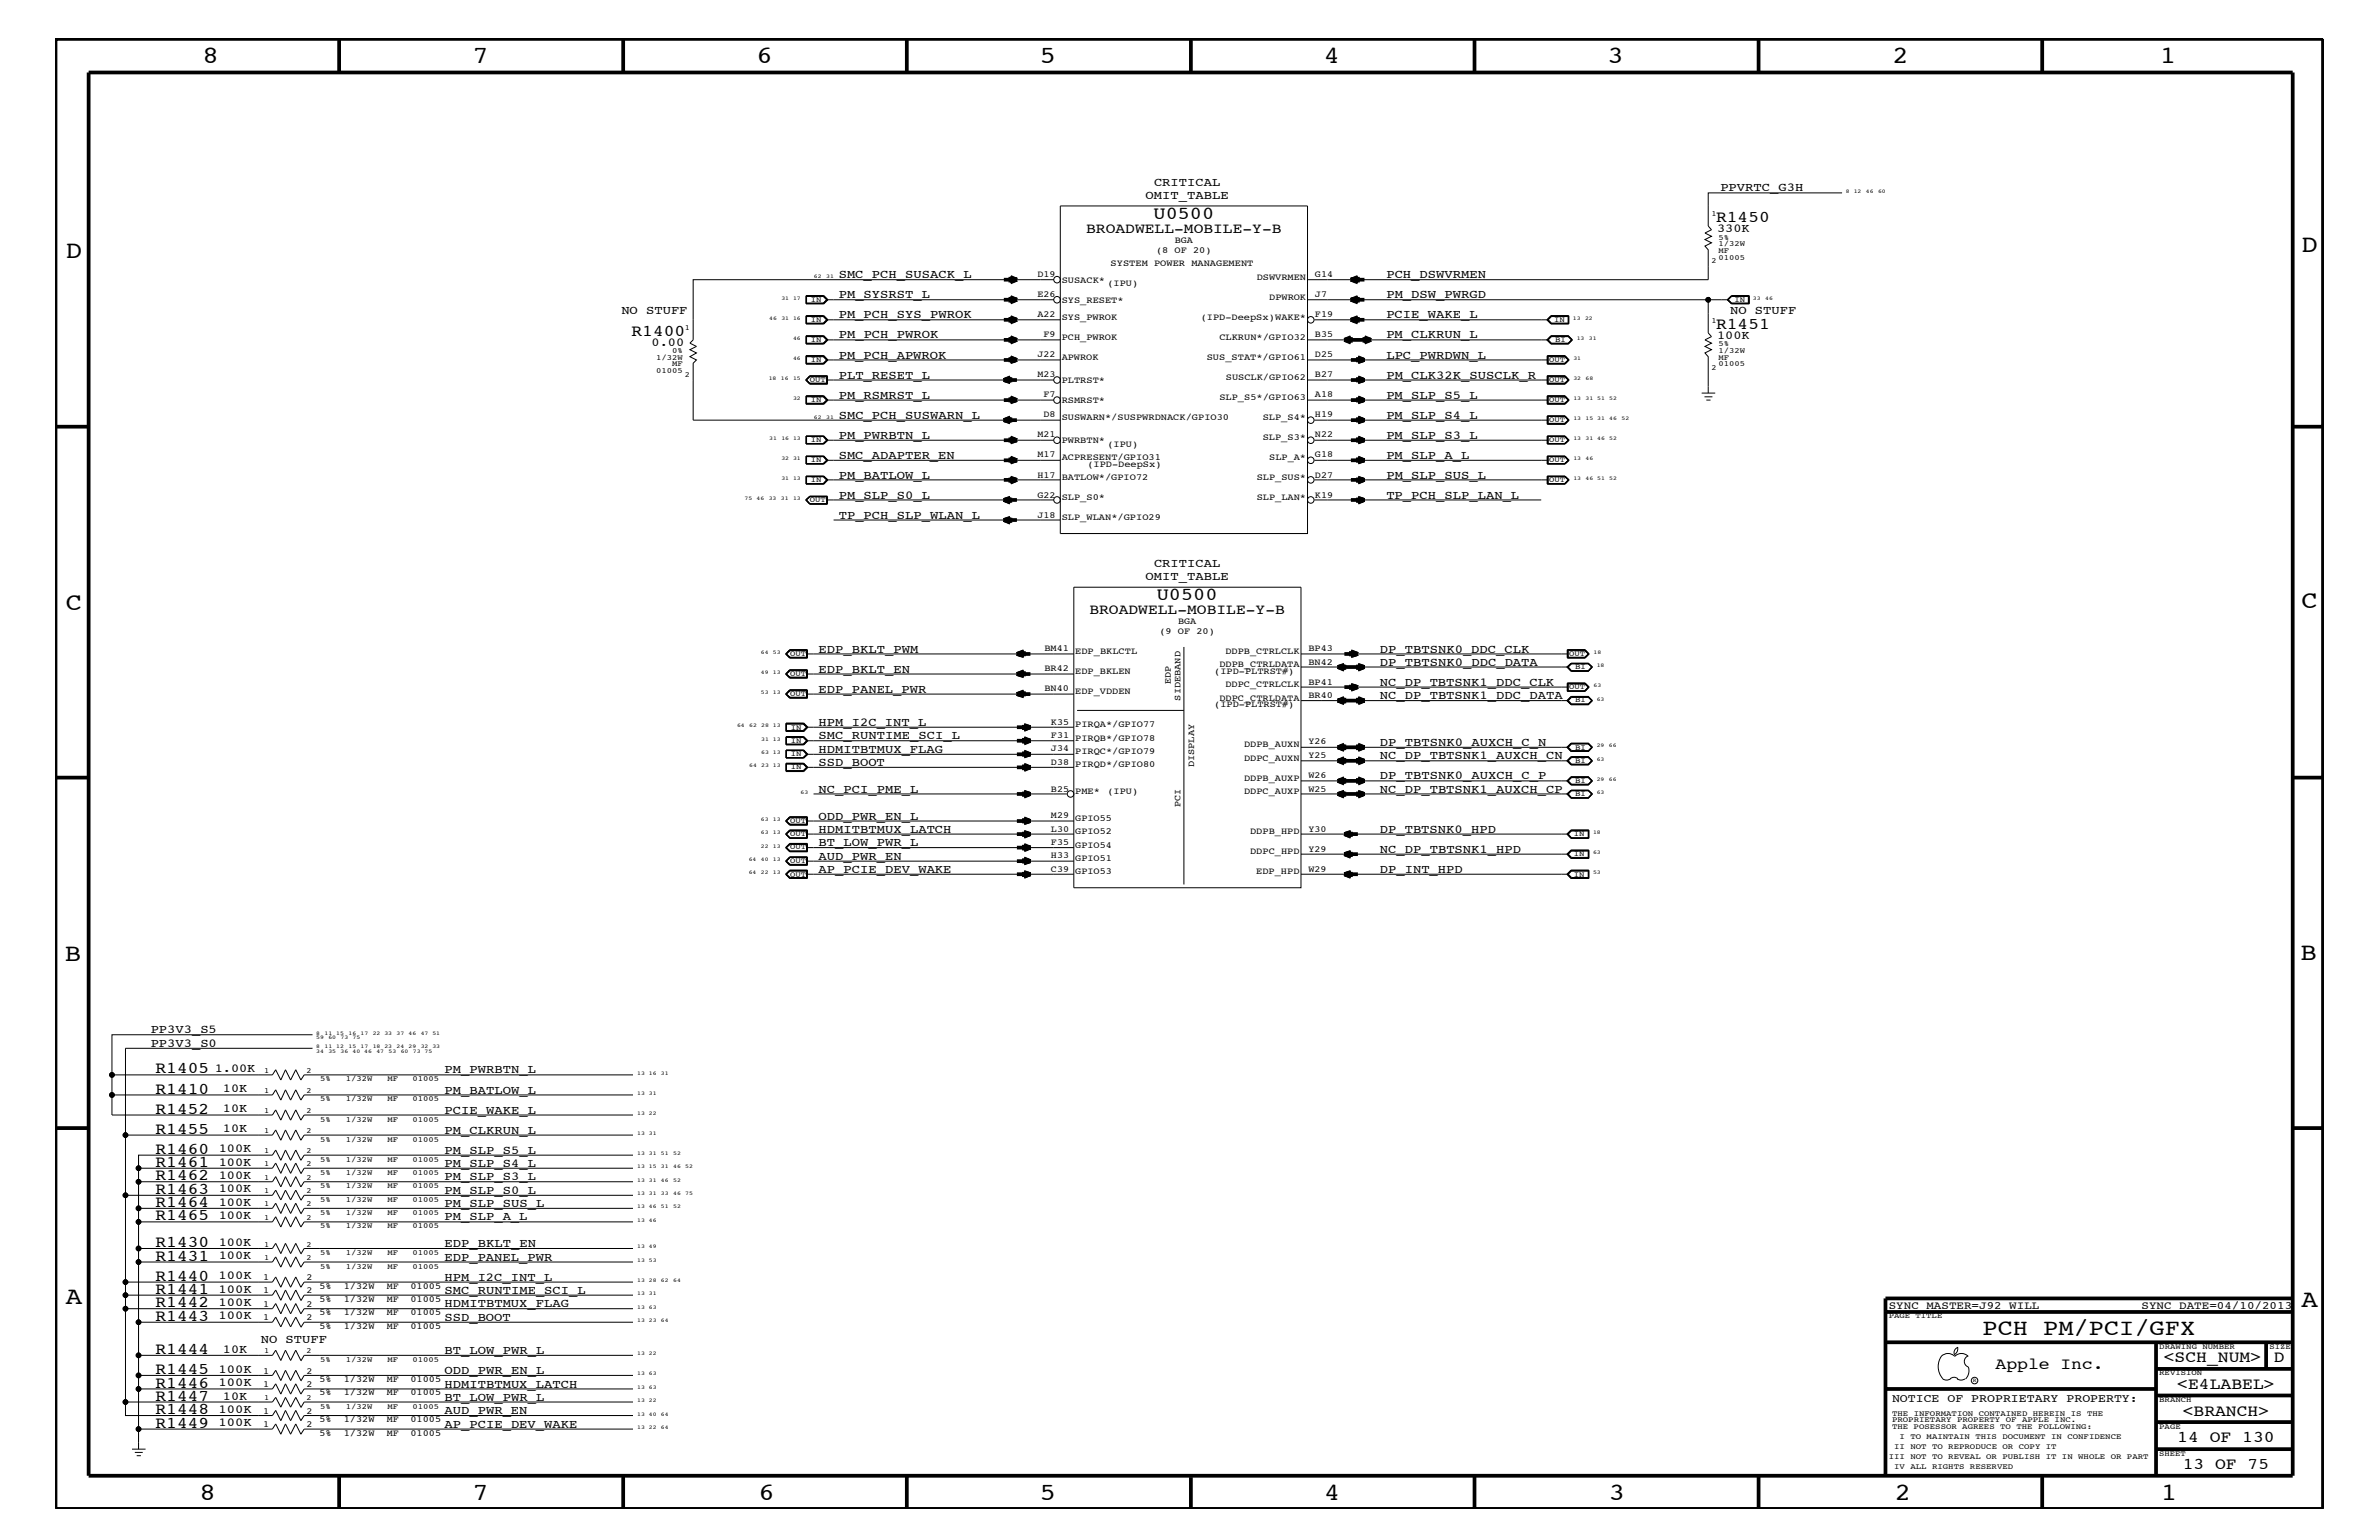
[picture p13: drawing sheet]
<svg xmlns="http://www.w3.org/2000/svg" width="432mm" height="279mm" viewBox="0 0 432 279" stroke-linecap="round" stroke-linejoin="round" font-family="sans-serif">
<defs><g id="words">
<g font-size="4.5">
<text x="36.7" y="11.5">8</text>
<text x="85.8" y="11.5">7</text>
<text x="137.3" y="11.5">6</text>
<text x="188.7" y="11.5">5</text>
<text x="240.3" y="11.5">4</text>
<text x="291.8" y="11.5">3</text>
<text x="343.5" y="11.5">2</text>
<text x="392" y="11.5">1</text>
<text x="11.9" y="46.8">D</text>
<text x="417.7" y="45.7">D</text>
<text x="11.9" y="110.6">C</text>
<text x="417.7" y="110.4">C</text>
<text x="11.8" y="174.3">B</text>
<text x="417.6" y="174.2">B</text>
<text x="11.9" y="236.7">A</text>
<text x="417.7" y="237.1">A</text>
<text x="36.2" y="272.1">8</text>
<text x="85.8" y="272.1">7</text>
<text x="137.7" y="272.1">6</text>
<text x="188.7" y="272.1">5</text>
<text x="240.4" y="272.1">4</text>
<text x="292" y="272.1">3</text>
<text x="343.9" y="272.1">2</text>
<text x="392.2" y="272.1">1</text>
</g>
<text font-size="4.1" x="359.8" y="242.3">PCH PM/PCI/GFX</text>
<g font-size="3.3">
<text x="209.4" y="39.8">U0500</text>
<text x="210" y="108.9">U0500</text>
</g>
<g font-size="3">
<text x="311.5" y="40.3">R1450</text>
<text x="311.5" y="59.7">R1451</text>
<text x="114.6" y="60.9">R1400</text>
<text x="28.2" y="194.8">R1405</text>
<text x="28.2" y="198.4">R1410</text>
<text x="28.2" y="202">R1452</text>
<text x="28.2" y="205.7">R1455</text>
<text x="28.2" y="209.3">R1460</text>
<text x="28.2" y="211.7">R1461</text>
<text x="28.2" y="214.2">R1462</text>
<text x="28.2" y="221.4">R1465</text>
<text x="28.2" y="219">R1464</text>
<text x="28.2" y="216.6">R1463</text>
<text x="28.2" y="226.3">R1430</text>
<text x="28.2" y="232.4">R1440</text>
<text x="28.2" y="228.7">R1431</text>
<text x="28.2" y="237.2">R1442</text>
<text x="28.2" y="239.6">R1443</text>
<text x="28.2" y="234.7">R1441</text>
<text x="28.2" y="245.6">R1444</text>
<text x="28.2" y="251.7">R1446</text>
<text x="28.2" y="249.3">R1445</text>
<text x="362.2" y="248.4">Apple Inc.</text>
<text x="392.7" y="247.1">&lt;SCH_NUM&gt;</text>
<text x="395.2" y="252">&lt;E4LABEL&gt;</text>
<text x="412.7" y="247.1">D</text>
<text x="28.2" y="254.2">R1447</text>
<text x="28.2" y="256.6">R1448</text>
<text x="396.2" y="256.8">&lt;BRANCH&gt;</text>
<text x="28.2" y="259">R1449</text>
<text x="395.2" y="261.6">14 OF 130</text>
<text x="396.2" y="266.6">13 OF 75</text>
</g>
<g font-size="2.6">
<text x="197.1" y="42.3">BROADWELL-MOBILE-Y-B</text>
<text x="197.7" y="111.4">BROADWELL-MOBILE-Y-B</text>
</g>
<g font-size="2.2">
<text x="209.5" y="33.7">CRITICAL</text>
<text x="312.3" y="34.7">PPVRTC_G3H</text>
<text x="207.9" y="36.2">OMIT_TABLE</text>
<text x="311.7" y="42.1">330K</text>
<text x="152.2" y="50.5">SMC_PCH_SUSACK_L</text>
<text x="251.6" y="50.5">PCH_DSWVRMEN</text>
<text x="112.8" y="57">NO STUFF</text>
<text x="152.2" y="57.8">PM_PCH_SYS_PWROK</text>
<text x="152.2" y="54.1">PM_SYSRST_L</text>
<text x="251.6" y="54.1">PM_DSW_PWRGD</text>
<text x="251.6" y="57.8">PCIE_WAKE_L</text>
<text x="314" y="57">NO STUFF</text>
<text x="118.3" y="62.8">0.00</text>
<text x="152.2" y="65.1">PM_PCH_APWROK</text>
<text x="152.2" y="61.4">PM_PCH_PWROK</text>
<text x="251.6" y="65.1">LPC_PWRDWN_L</text>
<text x="251.6" y="61.4">PM_CLKRUN_L</text>
<text x="311.7" y="61.5">100K</text>
<text x="152.2" y="68.7">PLT_RESET_L</text>
<text x="251.6" y="68.7">PM_CLK32K_SUSCLK_R</text>
<text x="152.2" y="72.3">PM_RSMRST_L</text>
<text x="152.2" y="76">SMC_PCH_SUSWARN_L</text>
<text x="251.6" y="76">PM_SLP_S4_L</text>
<text x="251.6" y="72.3">PM_SLP_S5_L</text>
<text x="152.2" y="79.6">PM_PWRBTN_L</text>
<text x="152.2" y="83.3">SMC_ADAPTER_EN</text>
<text x="251.6" y="83.3">PM_SLP_A_L</text>
<text x="251.6" y="79.6">PM_SLP_S3_L</text>
<text x="152.2" y="86.9">PM_BATLOW_L</text>
<text x="251.6" y="86.9">PM_SLP_SUS_L</text>
<text x="152.2" y="90.5">PM_SLP_S0_L</text>
<text x="152.2" y="94.2">TP_PCH_SLP_WLAN_L</text>
<text x="251.6" y="90.5">TP_PCH_SLP_LAN_L</text>
<text x="207.9" y="105.3">OMIT_TABLE</text>
<text x="209.5" y="102.9">CRITICAL</text>
<text x="148.6" y="118.4">EDP_BKLT_PWM</text>
<text x="250.4" y="118.4">DP_TBTSNK0_DDC_CLK</text>
<text x="148.6" y="122">EDP_BKLT_EN</text>
<text x="148.6" y="125.7">EDP_PANEL_PWR</text>
<text x="250.4" y="124.4">NC_DP_TBTSNK1_DDC_CLK</text>
<text x="250.4" y="120.8">DP_TBTSNK0_DDC_DATA</text>
<text x="148.6" y="131.7">HPM_I2C_INT_L</text>
<text x="250.4" y="126.9">NC_DP_TBTSNK1_DDC_DATA</text>
<text x="148.6" y="136.6">HDMITBTMUX_FLAG</text>
<text x="148.6" y="134.1">SMC_RUNTIME_SCI_L</text>
<text x="250.4" y="135.3">DP_TBTSNK0_AUXCH_C_N</text>
<text x="250.4" y="137.8">NC_DP_TBTSNK1_AUXCH_CN</text>
<text x="148.6" y="139">SSD_BOOT</text>
<text x="148.6" y="143.9">NC_PCI_PME_L</text>
<text x="250.4" y="143.9">NC_DP_TBTSNK1_AUXCH_CP</text>
<text x="250.4" y="141.4">DP_TBTSNK0_AUXCH_C_P</text>
<text x="148.6" y="148.7">ODD_PWR_EN_L</text>
<text x="148.6" y="153.5">BT_LOW_PWR_L</text>
<text x="148.6" y="156">AUD_PWR_EN</text>
<text x="148.6" y="151.1">HDMITBTMUX_LATCH</text>
<text x="250.4" y="154.7">NC_DP_TBTSNK1_HPD</text>
<text x="250.4" y="151.1">DP_TBTSNK0_HPD</text>
<text x="148.6" y="158.4">AP_PCIE_DEV_WAKE</text>
<text x="250.4" y="158.4">DP_INT_HPD</text>
<text x="27.3" y="189.9">PP3V3_S0</text>
<text x="27.3" y="187.5">PP3V3_S5</text>
<text x="39" y="194.5">1.00K</text>
<text x="80.7" y="194.8">PM_PWRBTN_L</text>
<text x="40.5" y="198.1">10K</text>
<text x="40.5" y="201.8">10K</text>
<text x="80.7" y="198.4">PM_BATLOW_L</text>
<text x="80.7" y="202">PCIE_WAKE_L</text>
<text x="39.7" y="209.1">100K</text>
<text x="40.5" y="205.4">10K</text>
<text x="80.7" y="209.3">PM_SLP_S5_L</text>
<text x="80.7" y="205.7">PM_CLKRUN_L</text>
<text x="39.7" y="211.5">100K</text>
<text x="39.7" y="213.9">100K</text>
<text x="80.7" y="214.2">PM_SLP_S3_L</text>
<text x="80.7" y="211.7">PM_SLP_S4_L</text>
<text x="39.7" y="221.2">100K</text>
<text x="39.7" y="218.7">100K</text>
<text x="39.7" y="216.4">100K</text>
<text x="80.7" y="221.4">PM_SLP_A_L</text>
<text x="80.7" y="219">PM_SLP_SUS_L</text>
<text x="80.7" y="216.6">PM_SLP_S0_L</text>
<text x="39.7" y="226">100K</text>
<text x="80.7" y="226.3">EDP_BKLT_EN</text>
<text x="39.7" y="232.1">100K</text>
<text x="39.7" y="228.5">100K</text>
<text x="80.7" y="228.7">EDP_PANEL_PWR</text>
<text x="80.7" y="232.4">HPM_I2C_INT_L</text>
<text x="39.7" y="236.9">100K</text>
<text x="39.7" y="239.4">100K</text>
<text x="39.7" y="234.6">100K</text>
<text x="80.7" y="234.7">SMC_RUNTIME_SCI_L</text>
<text x="80.7" y="239.6">SSD_BOOT</text>
<text x="80.7" y="237.2">HDMITBTMUX_FLAG</text>
<text x="40.5" y="245.4">10K</text>
<text x="47.3" y="243.7">NO STUFF</text>
<text x="80.7" y="245.6">BT_LOW_PWR_L</text>
<text x="39.7" y="251.5">100K</text>
<text x="39.7" y="249">100K</text>
<text x="80.7" y="249.3">ODD_PWR_EN_L</text>
<text x="80.7" y="251.7">HDMITBTMUX_LATCH</text>
<text x="39.7" y="256.3">100K</text>
<text x="40.5" y="253.9">10K</text>
<text x="80.7" y="254.2">BT_LOW_PWR_L</text>
<text x="80.7" y="256.6">AUD_PWR_EN</text>
<text x="39.7" y="258.8">100K</text>
<text x="80.7" y="259">AP_PCIE_DEV_WAKE</text>
</g>
<text font-size="2.1" x="343.4" y="254.4">NOTICE OF PROPRIETARY PROPERTY:</text>
<g font-size="2">
<text x="342.8" y="237.4">SYNC_MASTER=J92_WILL</text>
<text x="388.7" y="237.4">SYNC_DATE=04/10/2013</text>
</g>
<g font-size="1.7">
<text x="209.8" y="45.9">(8 OF 20)</text>
<text x="213.2" y="44.1">BGA</text>
<text x="188.3" y="50.2">D19</text>
<text x="188.3" y="53.9">E26</text>
<text x="192.7" y="51.3">SUSACK*</text>
<text x="201" y="51.9">(IPU)</text>
<text x="201.6" y="48.3">SYSTEM POWER MANAGEMENT</text>
<text x="228.1" y="50.7">DSWVRMEN</text>
<text x="238.7" y="53.9">J7</text>
<text x="238.7" y="50.2">G14</text>
<text x="188.3" y="57.5">A22</text>
<text x="192.7" y="58">SYS_PWROK</text>
<text x="192.7" y="55">SYS_RESET*</text>
<text x="217.9" y="58">(IPD-DeepSx)WAKE*</text>
<text x="230.4" y="54.4">DPWROK</text>
<text x="238.7" y="57.5">F19</text>
<text x="188.3" y="64.8">J22</text>
<text x="189.4" y="61.2">F9</text>
<text x="192.7" y="61.7">PCH_PWROK</text>
<text x="192.7" y="65.3">APWROK</text>
<text x="219" y="65.3">SUS_STAT*/GPIO61</text>
<text x="221.3" y="61.7">CLKRUN*/GPIO32</text>
<text x="238.7" y="61.2">B35</text>
<text x="238.7" y="64.8">D25</text>
<text x="188.3" y="68.4">M23</text>
<text x="192.7" y="69.5">PLTRST*</text>
<text x="222.5" y="68.9">SUSCLK/GPIO62</text>
<text x="238.7" y="68.4">B27</text>
<text x="189.4" y="72.1">F7</text>
<text x="189.4" y="75.7">D8</text>
<text x="192.7" y="76.2">SUSWARN*/SUSPWRDNACK/GPIO30</text>
<text x="192.7" y="73.2">RSMRST*</text>
<text x="221.3" y="72.6">SLP_S5*/GPIO63</text>
<text x="229.2" y="76.2">SLP_S4*</text>
<text x="238.7" y="75.7">H19</text>
<text x="238.7" y="72.1">A18</text>
<text x="188.3" y="83">M17</text>
<text x="188.3" y="79.4">M21</text>
<text x="192.7" y="80.5">PWRBTN*</text>
<text x="192.7" y="83.5">ACPRESENT/GPIO31</text>
<text x="201" y="81.1">(IPU)</text>
<text x="229.2" y="79.9">SLP_S3*</text>
<text x="230.4" y="83.5">SLP_A*</text>
<text x="238.7" y="83">G18</text>
<text x="238.7" y="79.4">N22</text>
<text x="188.3" y="86.6">H17</text>
<text x="192.7" y="87.1">BATLOW*/GPIO72</text>
<text x="197.4" y="84.7">(IPD-DeepSx)</text>
<text x="228.1" y="87.1">SLP_SUS*</text>
<text x="238.7" y="86.6">D27</text>
<text x="188.3" y="90.3">G22</text>
<text x="188.3" y="93.9">J18</text>
<text x="192.7" y="94.3">SLP_WLAN*/GPIO29</text>
<text x="192.7" y="90.7">SLP_S0*</text>
<text x="228.1" y="90.7">SLP_LAN*</text>
<text x="238.7" y="90.3">K19</text>
<text x="213.8" y="113.1">BGA</text>
<text x="189.6" y="118.1">BM41</text>
<text x="195.2" y="118.6">EDP_BKLCTL</text>
<text x="210.4" y="115">(9 OF 20)</text>
<text x="222.4" y="118.6">DDPB_CTRLCLK</text>
<text x="237.5" y="118.1">BP43</text>
<text x="189.6" y="121.8">BR42</text>
<text x="189.6" y="125.4">BN40</text>
<text x="195.2" y="122.3">EDP_BKLEN</text>
<text x="195.2" y="125.9">EDP_VDDEN</text>
<text x="212.5" y="124.1" transform="rotate(-90 212.5 124.1)">EDP</text>
<text x="220.4" y="122.3">(IPD-PLTRST#)</text>
<text x="221.3" y="121">DDPB_CTRLDATA</text>
<text x="222.4" y="124.7">DDPC_CTRLCLK</text>
<text x="237.5" y="120.6">BN42</text>
<text x="237.5" y="124.2">BP41</text>
<text x="190.8" y="131.5">K35</text>
<text x="195.2" y="131.9">PIRQA*/GPIO77</text>
<text x="214.3" y="127.1" transform="rotate(-90 214.3 127.1)">SIDEBAND</text>
<text x="220.4" y="128.3">(IPD-PLTRST#)</text>
<text x="221.3" y="127.1">DDPC_CTRLDATA</text>
<text x="237.5" y="126.6">BR40</text>
<text x="190.8" y="133.9">F31</text>
<text x="190.8" y="136.3">J34</text>
<text x="195.2" y="136.8">PIRQC*/GPIO79</text>
<text x="195.2" y="134.4">PIRQB*/GPIO78</text>
<text x="225.8" y="135.6">DDPB_AUXN</text>
<text x="237.5" y="135.1">Y26</text>
<text x="237.5" y="137.5">Y25</text>
<text x="190.8" y="138.7">D38</text>
<text x="190.8" y="143.6">B25</text>
<text x="195.2" y="139.2">PIRQD*/GPIO80</text>
<text x="216.7" y="139.2" transform="rotate(-90 216.7 139.2)">DISPLAY</text>
<text x="225.8" y="138">DDPC_AUXN</text>
<text x="225.8" y="141.7">DDPB_AUXP</text>
<text x="237.5" y="141.2">W26</text>
<text x="237.5" y="143.6">W25</text>
<text x="190.8" y="148.4">M29</text>
<text x="195.2" y="149">GPIO55</text>
<text x="195.2" y="144">PME*</text>
<text x="201" y="144">(IPU)</text>
<text x="214.3" y="146.5" transform="rotate(-90 214.3 146.5)">PCI</text>
<text x="225.8" y="144">DDPC_AUXP</text>
<text x="190.8" y="155.7">H33</text>
<text x="190.8" y="150.9">L30</text>
<text x="190.8" y="153.3">F35</text>
<text x="195.2" y="153.8">GPIO54</text>
<text x="195.2" y="151.3">GPIO52</text>
<text x="226.9" y="155">DDPC_HPD</text>
<text x="226.9" y="151.3">DDPB_HPD</text>
<text x="237.5" y="150.9">Y30</text>
<text x="237.5" y="154.5">Y29</text>
<text x="190.8" y="158.2">C39</text>
<text x="195.2" y="158.6">GPIO53</text>
<text x="195.2" y="156.2">GPIO51</text>
<text x="228" y="158.6">EDP_HPD</text>
<text x="237.5" y="158.2">W29</text>
<text x="47.8" y="232.2">1</text>
<text x="55.6" y="232.2">2</text>
<text x="58" y="233.8">5%</text>
<text x="62.4" y="233.8">1/32W</text>
<text x="70.2" y="233.8">MF</text>
<text x="74.5" y="233.8">01005</text>
<text x="47.8" y="237.1">1</text>
<text x="47.8" y="239.5">1</text>
<text x="47.8" y="234.6">1</text>
<text x="55.6" y="237.1">2</text>
<text x="55.6" y="239.5">2</text>
<text x="55.6" y="234.6">2</text>
<text x="58" y="238.6">5%</text>
<text x="58" y="236.2">5%</text>
<text x="62.4" y="238.6">1/32W</text>
<text x="62.4" y="236.2">1/32W</text>
<text x="70.2" y="238.6">MF</text>
<text x="70.2" y="236.2">MF</text>
<text x="74.5" y="238.6">01005</text>
<text x="74.5" y="236.2">01005</text>
<text x="58" y="241.1">5%</text>
<text x="62.4" y="241.1">1/32W</text>
<text x="70.2" y="241.1">MF</text>
<text x="74.5" y="241.1">01005</text>
<text x="47.8" y="251.6">1</text>
<text x="47.8" y="249.2">1</text>
<text x="55.6" y="251.6">2</text>
<text x="55.6" y="249.2">2</text>
<text x="58" y="250.7">5%</text>
<text x="62.4" y="250.7">1/32W</text>
<text x="70.2" y="250.7">MF</text>
<text x="74.5" y="250.7">01005</text>
<text x="47.8" y="256.5">1</text>
<text x="55.6" y="256.5">2</text>
<text x="58" y="253.2">5%</text>
<text x="62.4" y="253.2">1/32W</text>
<text x="70.2" y="253.2">MF</text>
<text x="74.5" y="253.2">01005</text>
<text x="47.8" y="258.9">1</text>
<text x="55.6" y="258.9">2</text>
<text x="58" y="258">5%</text>
<text x="58" y="260.5">5%</text>
<text x="62.4" y="258">1/32W</text>
<text x="62.4" y="260.5">1/32W</text>
<text x="70.2" y="258">MF</text>
<text x="70.2" y="260.5">MF</text>
<text x="74.5" y="258">01005</text>
<text x="74.5" y="260.5">01005</text>
</g>
<g font-size="1.4">
<text x="310.6" y="39.2">1</text>
<text x="310.6" y="47.7">2</text>
<text x="311.9" y="47.1">01005</text>
<text x="311.9" y="44.6">1/32W</text>
<text x="311.9" y="43.5">5%</text>
<text x="311.9" y="45.9">MF</text>
<text x="124.3" y="59.8">1</text>
<text x="147.2" y="58.4">IN</text>
<text x="147.2" y="54.7">IN</text>
<text x="282.1" y="58.4">IN</text>
<text x="310.6" y="58.6">1</text>
<text x="314.8" y="54.7">IN</text>
<text x="119.1" y="65.3">1/32W</text>
<text x="122" y="64">0%</text>
<text x="147.2" y="65.6">IN</text>
<text x="147.2" y="62">IN</text>
<text x="281.2" y="65.6">OUT</text>
<text x="282.3" y="62">BI</text>
<text x="311.9" y="65.3">MF</text>
<text x="311.9" y="64">1/32W</text>
<text x="311.9" y="62.9">5%</text>
<text x="119.1" y="67.7">01005</text>
<text x="122" y="66.5">MF</text>
<text x="124.3" y="68.4">2</text>
<text x="147" y="69.3">OUT</text>
<text x="281.2" y="69.3">OUT</text>
<text x="310.6" y="67.1">2</text>
<text x="311.9" y="66.5">01005</text>
<text x="147.2" y="72.9">IN</text>
<text x="281.2" y="76.6">OUT</text>
<text x="281.2" y="72.9">OUT</text>
<text x="147.2" y="83.8">IN</text>
<text x="147.2" y="80.2">IN</text>
<text x="281.2" y="83.8">OUT</text>
<text x="281.2" y="80.2">OUT</text>
<text x="147.2" y="87.5">IN</text>
<text x="281.2" y="87.5">OUT</text>
<text x="147" y="91.1">OUT</text>
<text x="143.4" y="119">OUT</text>
<text x="284.8" y="119">OUT</text>
<text x="143.4" y="122.6">OUT</text>
<text x="284.8" y="125.1">OUT</text>
<text x="285.9" y="121.4">BI</text>
<text x="143.4" y="126.3">OUT</text>
<text x="285.9" y="127.5">BI</text>
<text x="143.5" y="132.4">IN</text>
<text x="143.5" y="134.7">IN</text>
<text x="143.5" y="137.2">IN</text>
<text x="285.9" y="136">BI</text>
<text x="143.5" y="139.6">IN</text>
<text x="285.9" y="138.4">BI</text>
<text x="285.9" y="142">BI</text>
<text x="143.4" y="149.3">OUT</text>
<text x="285.9" y="144.5">BI</text>
<text x="143.4" y="151.8">OUT</text>
<text x="143.4" y="154.1">OUT</text>
<text x="285.7" y="151.8">IN</text>
<text x="285.7" y="155.4">IN</text>
<text x="143.4" y="159">OUT</text>
<text x="143.4" y="156.6">OUT</text>
<text x="285.7" y="159">IN</text>
<text x="47.9" y="194.7">1</text>
<text x="55.6" y="194.7">2</text>
<text x="58.1" y="196.2">5%</text>
<text x="62.8" y="196.2">1/32W</text>
<text x="70.3" y="196.2">MF</text>
<text x="74.9" y="196.2">01005</text>
<text x="47.9" y="198.2">1</text>
<text x="47.9" y="201.9">1</text>
<text x="55.6" y="198.2">2</text>
<text x="55.6" y="201.9">2</text>
<text x="58.1" y="203.5">5%</text>
<text x="58.1" y="199.8">5%</text>
<text x="62.8" y="199.8">1/32W</text>
<text x="62.8" y="203.5">1/32W</text>
<text x="70.3" y="203.5">MF</text>
<text x="70.3" y="199.8">MF</text>
<text x="74.9" y="199.8">01005</text>
<text x="74.9" y="203.5">01005</text>
<text x="47.9" y="205.5">1</text>
<text x="47.9" y="209.2">1</text>
<text x="55.6" y="205.5">2</text>
<text x="55.6" y="209.2">2</text>
<text x="58.1" y="207.1">5%</text>
<text x="62.8" y="207.1">1/32W</text>
<text x="70.3" y="207.1">MF</text>
<text x="74.9" y="207.1">01005</text>
<text x="47.9" y="211.6">1</text>
<text x="47.9" y="214.1">1</text>
<text x="55.6" y="211.6">2</text>
<text x="55.6" y="214.1">2</text>
<text x="58.1" y="213.2">5%</text>
<text x="58.1" y="210.8">5%</text>
<text x="58.1" y="215.6">5%</text>
<text x="62.8" y="210.8">1/32W</text>
<text x="62.8" y="213.2">1/32W</text>
<text x="62.8" y="215.6">1/32W</text>
<text x="70.3" y="210.8">MF</text>
<text x="70.3" y="213.2">MF</text>
<text x="70.3" y="215.6">MF</text>
<text x="74.9" y="213.2">01005</text>
<text x="74.9" y="215.6">01005</text>
<text x="74.9" y="210.8">01005</text>
<text x="47.9" y="221.3">1</text>
<text x="47.9" y="218.9">1</text>
<text x="47.9" y="216.4">1</text>
<text x="55.6" y="221.3">2</text>
<text x="55.6" y="218.9">2</text>
<text x="55.6" y="216.4">2</text>
<text x="58.1" y="220.4">5%</text>
<text x="58.1" y="218">5%</text>
<text x="62.8" y="220.4">1/32W</text>
<text x="62.8" y="218">1/32W</text>
<text x="70.3" y="220.4">MF</text>
<text x="70.3" y="218">MF</text>
<text x="74.9" y="220.4">01005</text>
<text x="74.9" y="218">01005</text>
<text x="47.9" y="226.2">1</text>
<text x="55.6" y="226.2">2</text>
<text x="58.1" y="222.9">5%</text>
<text x="58.1" y="227.7">5%</text>
<text x="62.8" y="222.9">1/32W</text>
<text x="62.8" y="227.7">1/32W</text>
<text x="70.3" y="222.9">MF</text>
<text x="70.3" y="227.7">MF</text>
<text x="74.9" y="222.9">01005</text>
<text x="74.9" y="227.7">01005</text>
<text x="47.9" y="228.5">1</text>
<text x="55.6" y="228.5">2</text>
<text x="58.1" y="230.2">5%</text>
<text x="62.8" y="230.2">1/32W</text>
<text x="70.3" y="230.2">MF</text>
<text x="74.9" y="230.2">01005</text>
<text x="342.8" y="239.2">PAGE TITLE</text>
<text x="47.9" y="245.6">1</text>
<text x="55.6" y="245.6">2</text>
<text x="391.9" y="244.7">DRAWING NUMBER</text>
<text x="411.9" y="244.7">SIZE</text>
<text x="58.1" y="247.1">5%</text>
<text x="62.8" y="247.1">1/32W</text>
<text x="70.3" y="247.1">MF</text>
<text x="74.9" y="247.1">01005</text>
<text x="391.9" y="249.5">REVISION</text>
<text x="47.9" y="254">1</text>
<text x="55.6" y="254">2</text>
<text x="58.1" y="255.6">5%</text>
<text x="62.8" y="255.6">1/32W</text>
<text x="70.3" y="255.6">MF</text>
<text x="74.9" y="255.6">01005</text>
<text x="343.4" y="256.8">THE INFORMATION CONTAINED HEREIN IS THE</text>
<text x="391.9" y="254.4">BRANCH</text>
<text x="343.4" y="258">PROPRIETARY PROPERTY OF APPLE INC.</text>
<text x="343.4" y="259.3">THE POSESSOR AGREES TO THE FOLLOWING:</text>
<text x="343.8" y="262.9">II NOT TO REPRODUCE OR COPY IT</text>
<text x="344.8" y="261.1">I TO MAINTAIN THIS DOCUMENT IN CONFIDENCE</text>
<text x="391.9" y="259.3">PAGE</text>
<text x="342.8" y="264.7">III NOT TO REVEAL OR PUBLISH IT IN WHOLE OR PART</text>
<text x="343.8" y="266.6">IV ALL RIGHTS RESERVED</text>
<text x="391.9" y="264.1">SHEET</text>
</g>
<g font-size="1">
<text x="335" y="35">8</text>
<text x="336.5" y="35">12</text>
<text x="338.7" y="35">46</text>
<text x="340.9" y="35">60</text>
<text x="147.7" y="50.5">62</text>
<text x="149.9" y="50.5">31</text>
<text x="139.6" y="58">46</text>
<text x="141.8" y="58">31 16</text>
<text x="141.8" y="54.4">31 17</text>
<text x="285.5" y="58">13</text>
<text x="287.7" y="58">22</text>
<text x="318.2" y="54.4">33</text>
<text x="320.4" y="54.4">46</text>
<text x="143.9" y="65.3">46</text>
<text x="143.9" y="61.7">46</text>
<text x="285.6" y="65.3">31</text>
<text x="286.2" y="61.7">13</text>
<text x="288.4" y="61.7">31</text>
<text x="139.5" y="68.9">18</text>
<text x="141.7" y="68.9">16</text>
<text x="143.9" y="68.9">15</text>
<text x="285.6" y="68.9">32</text>
<text x="287.8" y="68.9">68</text>
<text x="143.9" y="72.6">32</text>
<text x="147.7" y="76">62</text>
<text x="149.9" y="76">31</text>
<text x="285.6" y="76.2">13</text>
<text x="285.6" y="72.6">13</text>
<text x="287.8" y="76.2">15 31</text>
<text x="287.8" y="72.6">31 51</text>
<text x="292.1" y="76.2">46</text>
<text x="292.1" y="72.6">52</text>
<text x="294.3" y="76.2">52</text>
<text x="139.6" y="79.9">31</text>
<text x="141.8" y="83.5">32 31</text>
<text x="141.8" y="79.9">16 13</text>
<text x="285.6" y="83.5">13</text>
<text x="285.6" y="79.9">13</text>
<text x="287.8" y="83.5">46</text>
<text x="287.8" y="79.9">31 46</text>
<text x="292.1" y="79.9">52</text>
<text x="141.8" y="87.1">31 13</text>
<text x="285.6" y="87.1">13</text>
<text x="287.8" y="87.1">46 51</text>
<text x="292.1" y="87.1">52</text>
<text x="135.1" y="90.7">75</text>
<text x="137.3" y="90.7">46</text>
<text x="139.5" y="90.7">33</text>
<text x="141.7" y="90.7">31</text>
<text x="143.9" y="90.7">13</text>
<text x="138.1" y="118.6">64</text>
<text x="140.3" y="118.6">53</text>
<text x="289.2" y="118.6">18</text>
<text x="138.1" y="122.3">49</text>
<text x="138.1" y="125.9">53</text>
<text x="140.3" y="122.3">13</text>
<text x="140.3" y="125.9">13</text>
<text x="289.2" y="124.7">63</text>
<text x="289.8" y="121">18</text>
<text x="133.8" y="131.9">64</text>
<text x="136" y="131.9">62</text>
<text x="138.2" y="131.9">28 13</text>
<text x="289.8" y="127.1">63</text>
<text x="138.2" y="134.4">31 13</text>
<text x="138.2" y="136.9">63 13</text>
<text x="289.8" y="135.6">29</text>
<text x="292" y="135.6">66</text>
<text x="136" y="139.2">64</text>
<text x="138.2" y="139.2">23 13</text>
<text x="289.8" y="138">63</text>
<text x="289.8" y="141.7">29</text>
<text x="292" y="141.7">66</text>
<text x="138.1" y="149">63</text>
<text x="140.3" y="149">13</text>
<text x="145.3" y="144">63</text>
<text x="289.8" y="144">63</text>
<text x="138.1" y="151.3">63</text>
<text x="138.1" y="153.8">22</text>
<text x="140.3" y="151.3">13</text>
<text x="140.3" y="153.8">13</text>
<text x="289.1" y="151.3">18</text>
<text x="289.1" y="155">63</text>
<text x="135.9" y="156.2">64</text>
<text x="135.9" y="158.6">64</text>
<text x="138.1" y="156.2">40</text>
<text x="138.1" y="158.6">22</text>
<text x="140.3" y="156.2">13</text>
<text x="140.3" y="158.6">13</text>
<text x="289.1" y="158.6">53</text>
<text x="57.4" y="191">34</text>
<text x="57.4" y="188.6">59</text>
<text x="57.4" y="190.2">8</text>
<text x="57.4" y="187.7">8</text>
<text x="58.9" y="190.2">11 12</text>
<text x="58.9" y="187.7">11 15</text>
<text x="59.6" y="191">35</text>
<text x="59.6" y="188.6">60</text>
<text x="61.8" y="191">36</text>
<text x="61.8" y="188.6">73</text>
<text x="63.2" y="190.2">15</text>
<text x="63.2" y="187.7">16</text>
<text x="64" y="191">40 46</text>
<text x="64" y="188.6">75</text>
<text x="65.4" y="190.2">17</text>
<text x="65.4" y="187.7">17</text>
<text x="67.6" y="190.2">18 23</text>
<text x="67.6" y="187.7">22 33</text>
<text x="68.3" y="191">47</text>
<text x="70.5" y="191">53</text>
<text x="72" y="190.2">24</text>
<text x="72" y="187.7">37</text>
<text x="72.7" y="191">60</text>
<text x="74.2" y="190.2">29</text>
<text x="74.2" y="187.7">46</text>
<text x="74.9" y="191">73 75</text>
<text x="76.4" y="190.2">32 33</text>
<text x="76.4" y="187.7">47 51</text>
<text x="115.7" y="195">13 16</text>
<text x="120" y="195">31</text>
<text x="115.7" y="198.7">13 31</text>
<text x="115.7" y="202.3">13 22</text>
<text x="115.7" y="209.6">13 31</text>
<text x="115.7" y="205.9">13 31</text>
<text x="120" y="209.6">51</text>
<text x="122.2" y="209.6">52</text>
<text x="115.7" y="214.4">13 31</text>
<text x="115.7" y="211.9">13 15</text>
<text x="120" y="214.4">46</text>
<text x="120" y="211.9">31</text>
<text x="122.2" y="214.4">52</text>
<text x="122.2" y="211.9">46</text>
<text x="124.4" y="211.9">52</text>
<text x="115.7" y="221.7">13 46</text>
<text x="115.7" y="219.2">13 46</text>
<text x="115.7" y="216.9">13 31</text>
<text x="120" y="219.2">51</text>
<text x="120" y="216.9">33</text>
<text x="122.2" y="219.2">52</text>
<text x="122.2" y="216.9">46</text>
<text x="124.4" y="216.9">75</text>
<text x="115.7" y="226.5">13 49</text>
<text x="115.7" y="229">13 53</text>
<text x="115.7" y="232.6">13 28</text>
<text x="120" y="232.6">62</text>
<text x="122.2" y="232.6">64</text>
<text x="115.7" y="235">13 31</text>
<text x="115.7" y="239.9">13 23</text>
<text x="115.7" y="237.4">13 63</text>
<text x="120" y="239.9">64</text>
<text x="115.7" y="245.9">13 22</text>
<text x="115.7" y="252">13 63</text>
<text x="115.7" y="249.5">13 63</text>
<text x="358.1" y="250.7">R</text>
<text x="115.7" y="256.8">13 40</text>
<text x="115.7" y="254.4">13 22</text>
<text x="120" y="256.8">64</text>
<text x="115.7" y="259.3">13 22</text>
<text x="120" y="259.3">64</text>
</g>
</g></defs>
<g fill="none" stroke="#000" stroke-width=".18">
<path d="M192.4 37.4h44.9v59.4h-44.9zM334.3 35h-24.3v6l.6 .7-1.1 .6 1.1 .6-1.1 .6 1.1 .6-1.1 .5 .5 .7v5.4h-72.7M146.3 57.3h3.2l.7 .7-.7 .7h-3.2M146.3 53.7h3.2l.7 .7-.7 .7h-3.2M146.3 53.6h3.2l.8 .8-.8 .7h-3.2zM146.3 57.3h3.2l.8 .7-.8 .8h-3.2zM146.4 57.4h3l.6 .6M146.4 53.8h3l.6 .6M146.4 53.7v1.4M146.4 57.3v1.4M149.4 57.3l.7 .7-.7 .7M149.4 53.7l.7 .7-.7 .7"/>
<path d="M150 58h42.4M150 54.4h41.3M150 58l-.6 .6h-3M150 54.4l-.6 .6h-3M191.3 50.7h-65.5v11l-.6 .6 1.2 .6-1.2 .5 1.2 .6-1.2 .7 1.2 .6-.6 .6v10.3h66.6M237.3 54.4h72.7M238.6 58h42.4M280.8 58l.7-.7h3.2v1.5h-3.2zM281.5 57.3h3.2M281.5 58.7h3.2M281.5 57.3l-.6 .7 .6 .7M281.5 57.3l-.7 .7 .7 .7"/>
<path d="M284.6 57.4h-3l-.6 .6 .6 .6h3M284.6 57.3v1.4M313.5 54.4l.8 .7M313.5 54.4l.8-.8h3.2v1.5h-3.2zM313.7 54.4l.6-.6h3v1.2h-3zM313.7 54.4h-3.7v6l.6 .7-1.1 .6 1.1 .6-1.1 .6 1.1 .5-1.1 .6 .5 .7v6.6M314.3 53.7l-.7 .7 .7 .7M314.3 53.7h3.1v1.4h-3.1M314.3 53.7l-.8 .7M146.3 68.9l.7 .6M146.3 71.8h3.2l.8 .8-.8 .7h-3.2zM146.3 61h3.2l.7 .7-.7 .6h-3.2"/>
<path d="M146.3 60.9h3.2l.8 .8-.8 .7h-3.2zM146.3 64.5h3.2l.8 .8-.8 .8h-3.2zM146.4 72h3l.6 .6M146.4 64.7h3l.6 .6M146.4 61.1h3l.6 .6M146.4 71.9h3l.7 .7-.7 .6h-3zM146.4 61v1.3M147 69.5l-.6-.6 .6-.5h3v1.1M147 68.2h3.2v1.5h-3.2l-.8-.8zM147 69.5h3.1M147 68.2l-.7 .7M149.4 79.2l.6 .7"/>
<path d="M149.4 66l.7-.7-.7-.7h-3v1.4M149.4 79.2h-3v1.3h3M149.4 61l.7 .7-.7 .6M149.4 79.2l.7 .7-.7 .6M149.5 79.1h-3.2v1.4h3.2M149.5 79.1l.8 .8-.8 .6M149.5 71.8l.7 .8-.7 .7h-3.2M149.5 64.5l.7 .8-.7 .7h-3.2M149.5 79.1l.7 .8-.7 .6M150 72.6h41.3M150 68.9h41.3M150 65.3h42.4"/>
<path d="M150 61.7h42.4M150 79.9h41.3M150 72.6l-.6 .6M150 65.3l-.6 .6h-3M150 61.7l-.6 .6h-3M150 79.9l-.6 .6M150.1 68.3h-3.1l-.7 .6M150.1 68.2v1.4h-3.1l-.7-.7M237.3 72.6h43.7M237.3 68.9h43.7M237.3 65.3h43.7M237.3 61.7h43.7"/>
<path d="M238.6 79.9h42.4M238.6 76.2h42.4M280.8 71.8h3.3l.7 .8-.7 .7h-3.3zM280.8 64.5h3.3l.7 .8-.7 .8h-3.3zM280.8 68.2h3.3l.7 .7-.7 .8h-3.3zM280.8 75.5h3.3l.7 .7-.7 .8h-3.3zM280.8 66h3.3M280.9 71.9h3.2l.5 .7-.5 .6h-3.2zM280.9 68.3h3.2l.5 .6-.5 .6h-3.2zM280.9 75.6h3.2l.5 .6-.5 .6h-3.2zM280.9 79.2h3.2l.5 .7-.5 .6h-3.2zM281 61.7l.6-.6h3l.6 .6-.6 .6h-3z"/>
<path d="M281 64.7h3l.6 .6-.6 .6h-3zM281 75.6v1.2M281 79.2v1.3M281.5 60.9h3.1l.8 .8-.8 .7h-3.1l-.7-.7zM281.5 61h3.1l.7 .7-.7 .6h-3.1M281.5 61l-.7 .7 .7 .6M281.5 61l-.6 .7 .6 .6M284 79.2l.6 .7M284 75.6l.6 .6M284.1 79.1h-3.3v1.4h3.3M284.1 79.1l.7 .8-.7 .6M284.1 71.8l.6 .8-.6 .7h-3.3"/>
<path d="M284.1 68.2l.6 .7-.6 .7h-3.3M284.1 79.1l.6 .8-.6 .6M284.1 75.5l.6 .7-.6 .7h-3.3M284.1 64.5l.6 .8-.6 .7M284.6 72.6l-.6-.6h-3v1.2M284.6 65.3l-.5-.7h-3.2v1.4M284.6 68.9l-.6-.5h-3v1.1M284.6 65.3l-.5 .7M284.6 79.9l-.6 .6M284.6 76.2l-.6 .6M284.6 72.6l-.6 .6M284.6 68.9l-.6 .6"/>
<path d="M308.9 71.3h2.4M309.4 72h1.4M309.7 72.6h.8M146.3 90.7l.7 .7M146.3 90.7l.7 .8M147 90l-.8 .7 .8 .8M147 90.1l-.6 .6 .6 .7M147 90h3.2v1.5h-3.2M147 90.1h3.1M147 91.4h3.1M147 90l-.7 .7M147 90.1l-.7 .6"/>
<path d="M149.4 86.5l.6 .6M149.4 82.8l.6 .7M149.4 82.8h-3v1.3h3M149.4 86.5h-3v1.2h3M149.4 86.5l.7 .6-.7 .6M149.4 82.8l.7 .7-.7 .6M149.5 82.7h-3.2v1.5h3.2M149.5 86.4h-3.2v1.4h3.2M149.5 86.4l.8 .7-.8 .7M149.5 82.7l.8 .8-.8 .7M149.5 86.4l.7 .7-.7 .7M149.5 82.7l.7 .8-.7 .7"/>
<path d="M150 83.5h42.4M150 90.7h41.3M150 87.1h42.4M150 90.1v1.3M150 87.1l-.6 .6M150 83.5l-.6 .6M150.1 90v1.5M151.3 94.3h41.1M238.6 83.5h42.4M238.6 90.7h41.1M238.6 87.1h42.4M280.9 82.8h3.2l.5 .7-.5 .6h-3.2z"/>
<path d="M280.9 86.5h3.2l.5 .6-.5 .6h-3.2zM281 82.8v1.3M281 86.5v1.2M284 82.8l.6 .7M284 86.5l.6 .6M284.1 82.7h-3.3v1.5h3.3M284.1 86.4h-3.3v1.4h3.3M284.1 82.7l.7 .8-.7 .7M284.1 86.4l.7 .7-.7 .7M284.1 82.7l.6 .8-.6 .7M284.1 86.4l.6 .7-.6 .7M284.6 83.5l-.6 .6"/>
<path d="M284.6 87.1l-.6 .6M142.6 118.6l.7-.7h3.3v1.5h-3.3zM142.7 118.6l.7-.5h3v1.1h-3zM143.3 117.9l-.6 .7M146.4 118.6h48.5M146.5 118h-3.2l-.6 .6M146.5 117.9v1.4h-3.2l-.6-.7M194.9 106.5h41.2v54.6h-41.2zM214.9 117.4v43.1M236.1 118.6h48.5M284.5 117.9h3.2l.8 .7-.8 .8h-3.2zM284.5 119.3h3.2"/>
<path d="M284.6 118.1h3l.7 .5-.7 .6h-3zM287.7 117.9l.7 .7-.7 .7M288.3 118.6l-.6-.6h-3.1v1.3M288.3 118.6l-.6 .7M142.7 133.6h3.2l.7 .8-.7 .8h-3.2zM142.7 138.5h3.2l.7 .7-.7 .8h-3.2zM142.7 122.3l.6 .6h3.2M142.7 125.9l.6 .6h3.2M142.7 131.2h3.2l.7 .7-.7 .8h-3.2zM142.7 131.3h3.2l.7 .6-.7 .8M142.7 133.7h3.2l.7 .7-.7 .7h-3.2M142.7 138.5h3.2l.7 .7-.7 .7h-3.2"/>
<path d="M142.7 131.3h3.1l.7 .6-.7 .7h-3.1zM142.7 133.7v1.4M142.7 138.5v1.4M142.7 133.8h3.1l.6 .6M142.7 138.6h3.1l.6 .6M143.3 121.5l-.6 .8M143.3 125.2l-.6 .7M143.3 121.5h3.3v1.5h-3.3l-.7-.7zM143.3 125.2h3.3v1.5h-3.3l-.7-.8zM145.8 136.2h-3.1v1.2h3.1M145.8 133.7l.7 .7-.7 .7M145.8 136.2l.7 .6-.7 .6"/>
<path d="M145.8 138.5l.7 .7-.7 .7M145.8 131.3l.6 .6M145.8 136.2l.6 .6M145.9 136.1l.7 .7-.7 .7M145.9 136.1h-3.2v1.4h3.2M146.4 131.9l-.6 .6h-3.1M146.4 134.4l-.6 .6h-3.1M146.4 136.8l-.6 .6M146.4 139.2l-.6 .6h-3.1M146.4 122.9v-1.2h-3l-.7 .6 .7 .6M146.4 126.5v-1.2h-3l-.7 .6 .7 .6M146.4 122.3h48.5"/>
<path d="M146.4 139.2h48.5M146.4 136.8h48.5M146.4 134.4h48.5M146.4 131.9h48.5M146.4 125.9h48.5M146.5 121.6h-3.2l-.6 .7M146.5 125.3h-3.2l-.6 .6M146.5 121.5v1.5h-3.2l-.6-.7M146.5 125.2v1.4h-3.2l-.6-.7M195.5 128.9h19.4M236.1 127.1h48.5M236.1 124.7h48.5"/>
<path d="M236.1 138h48.5M236.1 121h48.5M236.1 135.6h48.5M284.4 135.6l.8-.8h3.1l.8 .8-.8 .7h-3.1zM284.4 138l.8-.7h3.1l.8 .7-.8 .8h-3.1zM284.4 127.1l.8-.7h3.1l.8 .7-.8 .8h-3.1zM284.5 124h3.2l.7 .7-.7 .7M284.5 123.9h3.2l.8 .8-.8 .7h-3.2zM284.6 121l.6-.6h3.1l.7 .6-.7 .7h-3.1zM284.6 124.1h3.1l.6 .6-.6 .6h-3.1zM284.6 138l.6-.6h3.1l.6 .6-.6 .6h-3.1zM284.6 127.1l.6-.6h3.1l.6 .6-.6 .6h-3.1z"/>
<path d="M284.6 124.1v1.2M285.2 134.9l-.6 .7 .6 .7h3.1l.7-.7M285.2 134.9l-.7 .7 .7 .7M285.2 137.4l-.7 .6 .7 .7M285.2 137.4l-.6 .6 .6 .7M285.2 120.3l-.8 .7 .8 .8M285.2 120.3l-.7 .7 .7 .8M285.2 126.4l-.7 .7 .7 .7M285.2 126.4l-.6 .7 .6 .7M285.2 134.9h3.1l.7 .7M285.2 137.4h3.1l.7 .6-.7 .7h-3.1M285.2 120.3h3.1l.7 .7"/>
<path d="M285.2 126.4h3.1l.7 .7-.7 .7h-3.1M285.2 120.3h3.1l.8 .7-.8 .8h-3.1M285.2 135h3.1l.6 .6-.6 .6h-3.1l-.6-.6zM285.2 120.4h3.1l.6 .6-.6 .7h-3.1l-.6-.7zM287.6 124.1l.7 .6M288.3 124.7l-.7 .6M289 135.6l-.7 .7h-3.1M289 121l-.7 .8h-3.1M142.6 151.3l.7-.7h3.3v1.5h-3.3zM142.6 156.2l.7-.7h3.3v1.5h-3.3zM142.7 151.3l.6-.6h3.2v1.4M142.7 158.6l.6-.7h3.2v1.5"/>
<path d="M142.7 151.3l.6 .7h3.2M142.7 158.6l.6 .7h3.2M142.7 149l.6 .5h3.2M142.7 151.3l.6 .8M142.7 158.6l.6 .8M142.7 156.2l.6 .6h3.2M142.7 153.8l.7-.6h3v1.2h-3zM143.3 153.1h3.2v1.4h-3.2l-.6-.7zM143.3 148.2l-.6 .8M143.3 155.5l-.6 .7M143.3 153h3.3v1.5h-3.3l-.7-.7zM143.3 148.2h3.3v1.5h-3.3l-.7-.7z"/>
<path d="M143.3 157.8h3.3v1.6h-3.3l-.7-.8zM143.4 149.5l-.7-.5 .7-.6h3v1.1M143.4 150.7l-.7 .6 .7 .7M143.4 155.6l-.7 .6 .7 .6M146.4 158v1.2h-3l-.7-.6 .7-.6M146.4 150.7v1.3M146.4 155.6v1.2M146.4 149h48.5M146.4 153.8h48.5M146.4 158.6h48.5M146.4 151.3h48.5M146.4 156.2h48.5"/>
<path d="M146.5 150.7h-3.2l-.6 .6M146.5 155.6h-3.2l-.6 .6M146.5 158h-3.2l-.6 .6M146.5 148.3h-3.2l-.6 .7M146.5 148.2v1.4h-3.2l-.6-.6M146.5 155.5v1.4h-3.2l-.6-.7M147.7 144h45.9M236.1 158.6h48.5M236.1 151.3h48.5M236.1 155h48.5M236.1 144h48.5M236.1 141.7h48.5"/>
<path d="M284.4 141.7l.8-.8h3.1l.8 .8-.8 .7h-3.1zM284.4 151.3l.8-.7h3.2v1.5h-3.2zM284.6 144l.6-.5h3.1l.7 .5-.7 .7h-3.1zM284.6 155l.6-.6h3.1v1.2h-3.1zM284.6 158.6l.6-.6h3.1v1.3h-3.1zM284.6 151.3l.6-.6h3.1v1.3h-3.1zM284.6 141.7l.6-.6h3.1l.6 .6-.6 .6h-3.1zM285.2 143.4l-.8 .6 .8 .8M285.2 143.4l-.7 .6 .7 .8M285.2 141l-.7 .7 .7 .7M285.2 141l-.6 .7 .6 .7M285.2 154.2h3.2v1.5h-3.2l-.8-.7z"/>
<path d="M285.2 157.8h3.2v1.6h-3.2l-.8-.8zM285.2 143.4h3.1l.7 .6M285.2 141h3.1l.7 .7-.7 .7h-3.1M285.2 143.4h3.1l.8 .6-.8 .8h-3.1M285.2 150.7l-.6 .6 .6 .7M285.2 154.4l-.6 .6 .6 .6h3.1M285.2 158l-.6 .6 .6 .6h3.1M285.2 143.5h3.1l.6 .5-.6 .7h-3.1l-.6-.7zM288.4 150.7h-3.2l-.7 .6 .7 .8M288.4 154.3h-3.2l-.7 .7 .7 .7M288.4 157.9h-3.2l-.7 .7 .7 .8M289 144l-.7 .8h-3.1"/>
<path d="M20.3 198.7v3.6h29.1l.6-.9 1 1.8 .8-1.8 .9 1.8 1-1.8 .9 1.8 .6-.9h59.7M56.7 190.2h-33.9v15.7M56.7 187.7h-36.4v7.3M114.9 195h-59.7l-.6 .9-.9-1.8-1 1.8-.9-1.8-.8 1.8-1-1.8-.6 .9h-29.1v3.7h29.1l.6-1 1 1.9 .8-1.9 .9 1.9 1-1.9 .9 1.9 .6-.9h59.7M22.8 216.9v15.7h26.6l.6-.9 1 1.8 .8-1.8 .9 1.8 1-1.8 .9 1.8 .6-.9h59.7M54.6 212.9l-.9-1.9-1 1.9-.9-1.9-.8 1.9-1-1.9-.6 .9h-24.3v2.5M114.9 214.4h-59.7l-.6 .9-.9-1.8-1 1.8-.9-1.8-.8 1.8-1-1.8-.6 .9h-24.3v4.8M114.9 209.6h-59.7l-.6 .9-.9-1.9-1 1.9-.9-1.9-.8 1.9-1-1.9-.6 1h-24.3v2.3M114.9 205.9h-59.7l-.6 1-.9-1.9-1 1.9-.9-1.9-.8 1.9-1-1.9-.6 .9h-26.6v11h26.6l.6-1 1 1.8 .8-1.8 .9 1.8 1-1.8 .9 1.8M114.9 211.9h-59.7l-.6 1.1M114.9 219.2h-59.7l-.6 1M114.9 216.9h-59.7l-.6 .9"/>
<path d="M22.8 237.4v17h26.6l.6-.9 1 1.8 .8-1.8 .9 1.8 1-1.8 .9 1.8M22.8 232.6v2.4M25.1 226.5v2.5M25.1 239.9v6M54.6 220.2l-.9-1.9-1 1.9-.9-1.9-.8 1.9-1-1.9-.6 .9h-24.3v2.5M54.6 235.9l-.9-1.9-1 1.9-.9-1.9-.8 1.9-1-1.9-.6 1h-26.6v2.4h26.6l.6-.9 1 1.9 .8-1.9 .9 1.9 1-1.9 .9 1.9 .6-1h59.7M114.9 229h-59.7l-.6 .9-.9-1.9-1 1.9-.9-1.9-.8 1.9-1-1.9-.6 1h-24.3v10.9h24.3l.6-.9 1 1.7 .8-1.7 .9 1.7 1-1.7 .9 1.7M114.9 226.5h-59.7l-.6 1M114.9 221.7h-59.7l-.6 .9-.9-1.8-1 1.8-.9-1.8-.8 1.8-1-1.8-.6 .9h-24.3v4.8h24.3l.6-.9 1 1.8 .8-1.8 .9 1.8 1-1.8 .9 1.8M114.9 239.9h-59.7l-.6 .9M114.9 235h-59.7l-.6 1M22.8 254.4v2.4h26.6l.6-.9 1 1.9 .8-1.9 .9 1.9 1-1.9 .9 1.9 .6-1h59.7"/>
<path d="M25.1 249.5v2.5M25.1 259.3v3.6M54.6 246.8l-.9-1.8-1 1.8-.9-1.8-.8 1.8-1-1.8-.6 .9h-24.3v3.6h24.3l.6-.9 1 1.9 .8-1.9 .9 1.9 1-1.9 .9 1.9M114.9 252h-59.7l-.6 .9-.9-1.8-1 1.8-.9-1.8-.8 1.8-1-1.8-.6 .9h-24.3v7.3h24.3l.6-1 1 1.9 .8-1.9 .9 1.9 1-1.9 .9 1.9 .6-.9h59.7M114.9 254.4h-59.7l-.6 1M114.9 245.9h-59.7l-.6 1M114.9 249.5h-59.7l-.6 1.1M352.3 246.1a1.72 1.72 0 0 1 2.5 0 1.69 1.69 0 0 1 2.4 0M352.4 246a3.2 3.2 0 0 0 .4 4.3l.8 .1 .4-.2M354 250.2l.7-.3 .7 .3M355.2 250.2l.7 .2 .7-.2M355.3 244.4v.3a1.18 1.18 0 0 1-.6 1.1"/>
<path d="M355.4 244.4a.99 .99 0 0 0-.6 1.4M357.2 246a1.04 1.04 0 0 0-.7 1 1.04 1.04 0 0 0 .7 1M357.3 248l.1 .7a2.11 2.11 0 0 1-.6 1.5M24 262.9h2.4M24.5 263.5h1.4M24.8 264.1h.8"/>
<circle cx="191.9" cy="50.7" r=".59"/>
<circle cx="191.9" cy="54.4" r=".59"/>
<circle cx="237.9" cy="58" r=".59"/>
<circle cx="310" cy="54.4" r=".42"/>
<circle cx="191.9" cy="72.6" r=".59"/>
<circle cx="191.9" cy="79.9" r=".59"/>
<circle cx="191.9" cy="68.9" r=".59"/>
<circle cx="237.9" cy="79.9" r=".59"/>
<circle cx="237.9" cy="76.2" r=".59"/>
<circle cx="191.9" cy="90.7" r=".59"/>
<circle cx="237.9" cy="90.7" r=".59"/>
<circle cx="237.9" cy="83.5" r=".59"/>
<circle cx="237.9" cy="87.1" r=".59"/>
<circle cx="194.3" cy="144" r=".59"/>
<circle cx="20.3" cy="195" r=".42"/>
<circle cx="20.3" cy="198.7" r=".42"/>
<circle cx="22.8" cy="205.9" r=".42"/>
<circle cx="22.8" cy="216.9" r=".42"/>
<circle cx="25.1" cy="214.4" r=".42"/>
<circle cx="25.1" cy="219.2" r=".42"/>
<circle cx="25.1" cy="211.9" r=".42"/>
<circle cx="22.8" cy="235" r=".42"/>
<circle cx="22.8" cy="237.4" r=".42"/>
<circle cx="22.8" cy="232.6" r=".42"/>
<circle cx="25.1" cy="221.7" r=".42"/>
<circle cx="25.1" cy="226.5" r=".42"/>
<circle cx="25.1" cy="229" r=".42"/>
<circle cx="25.1" cy="239.9" r=".42"/>
<circle cx="22.8" cy="254.4" r=".42"/>
<circle cx="25.1" cy="245.9" r=".42"/>
<circle cx="25.1" cy="259.3" r=".42"/>
<circle cx="25.1" cy="249.5" r=".42"/>
<circle cx="25.1" cy="252" r=".42"/>
<circle cx="358.4" cy="250.5" r=".59"/>
</g>
<g fill="none" stroke="#000" stroke-width=".68" stroke-linecap="butt">
<path d="M10.1 7.1h411.5v266.7h-411.5zM16.1 13.2h400v254.5h-400zM61.6 7.1v6.1M113.1 7.1v6.1M164.6 7.1v6.1M216.2 7.1v6.1M267.6 7.1v6.1M319.2 7.1v6.1M370.7 7.1v6.1M182.2 50.7h2.4M182.2 58h2.4M182.2 54.4h2.4"/>
<path d="M183.4 50.4l1.2 .3M183.4 50.7h1.2M183.4 50.5l1.2 .2M183.4 57.7l1.2 .3M183.4 57.9l1.2 .1M183.4 57.8l1.2 .2M183.4 54l1.2 .4M183.4 54.2l1.2 .2M183.4 54.1l1.2 .3M183.4 50.2l1.2 .5-1.2 .6zM183.4 53.9l1.2 .5-1.2 .5zM183.4 57.5l1.2 .5-1.2 .5z"/>
<path d="M184.6 50.7l-1.2 .1M184.6 50.7l-1.2 .4M184.6 50.7l-1.2 .3M184.6 58l-1.2 .1M184.6 58l-1.2 .4M184.6 58l-1.2 .3M184.6 54.4l-1.2 .1M184.6 54.4l-1.2 .3M184.6 54.4l-1.2 .2M245.2 50.7h2.4M245.2 58h2.4M245.2 54.4h2.4"/>
<path d="M245.2 50.7l1.3-.5v1.1zM245.2 54.4l1.3-.5v1zM245.2 58l1.3-.5v1zM245.2 50.7l1.3 .1M245.2 50.7l1.3 .4M245.2 50.7l1.3 .3M245.2 54.4l1.3 .1M245.2 54.4l1.3 .3M245.2 54.4l1.3 .2M245.2 58l1.3 .1M245.2 58l1.3 .4M245.2 58l1.3 .3"/>
<path d="M246.5 50.4l-1.3 .3M246.5 50.7h-1.3M246.5 50.5l-1.3 .2M246.5 54l-1.3 .4M246.5 54.2l-1.3 .2M246.5 54.1l-1.3 .3M246.5 57.7l-1.3 .3M246.5 57.9l-1.3 .1M246.5 57.8l-1.3 .2M10.1 77.4h6M182.2 76.2h2.4M182.2 68.9l1.2-.5v1z"/>
<path d="M182.2 76.2l1.2-.5v1zM182.2 76.2l1.2 .1M182.2 76.2l1.2 .4M182.2 76.2l1.2 .2M182.2 68.9h2.4M182.2 68.9l1.2 .1M182.2 68.9l1.2 .4M182.2 68.9l1.2 .3M182.2 79.9h2.4M182.2 61.7h2.4M182.2 65.3h2.4M182.2 72.6h2.4"/>
<path d="M183.4 75.8l-1.2 .4M183.4 76.1l-1.2 .1M183.4 76l-1.2 .2M183.4 68.5l-1.2 .4M183.4 68.8l-1.2 .1M183.4 68.7l-1.2 .2M183.4 79.4l1.2 .5M183.4 79.7l1.2 .2M183.4 79.6l1.2 .3M183.4 61.3l1.2 .4M183.4 61.5l1.2 .2M183.4 61.4l1.2 .3"/>
<path d="M183.4 64.9l1.2 .4M183.4 65.1l1.2 .2M183.4 72.2l1.2 .4M183.4 72.4l1.2 .2M183.4 72.3l1.2 .3M183.4 61.2l1.2 .5-1.2 .5zM183.4 64.8l1.2 .5-1.2 .4zM183.4 72.1l1.2 .5-1.2 .4zM183.4 79.4l1.2 .5-1.2 .4zM184.6 79.9l-1.2 .1M184.6 79.9l-1.2 .3M184.6 61.7l-1.2 .1"/>
<path d="M184.6 61.7l-1.2 .3M184.6 61.7l-1.2 .2M184.6 65.3l-1.2 .1M184.6 65.3l-1.2 .3M184.6 72.6l-1.2 .1M184.6 72.6l-1.2 .3M184.6 72.6l-1.2 .2M244 61.7l1.2-.5v1zM244 61.7l1.2 .1M244 61.7l1.2 .2M244 61.7l1.2 .3M244 61.7h4.8"/>
<path d="M245.2 61.5l-1.2 .2M245.2 61.4l-1.2 .3M245.2 61.3l-1.2 .4M245.2 76.2h2.4M245.2 79.9h2.4M245.2 68.9h2.4M245.2 65.3h2.4M245.2 72.6h2.4M246.5 64.9l1.1 .4M246.5 65.1l1.1 .2M246.5 68.5l1.1 .4M246.5 68.8l1.1 .1"/>
<path d="M246.5 68.7l1.1 .2M246.5 72.2l1.1 .4M246.5 72.4l1.1 .2M246.5 72.3l1.1 .3M246.5 79.4l1.1 .5M246.5 79.7l1.1 .2M246.5 79.6l1.1 .3M246.5 75.8l1.1 .4M246.5 76.1l1.1 .1M246.5 76l1.1 .2M246.5 64.8l1.1 .5-1.1 .4zM246.5 68.4l1.1 .5-1.1 .5z"/>
<path d="M246.5 72.1l1.1 .5-1.1 .4zM246.5 75.7l1.1 .5-1.1 .5zM246.5 79.4l1.1 .5-1.1 .4zM247.6 65.3l-1.1 .1M247.6 65.3l-1.1 .3M247.6 68.9l-1.1 .1M247.6 68.9l-1.1 .4M247.6 68.9l-1.1 .3M247.6 72.6l-1.1 .1M247.6 72.6l-1.1 .3M247.6 72.6l-1.1 .2M247.6 61.2l1.2 .5-1.2 .5z"/>
<path d="M247.6 79.9l-1.1 .1M247.6 79.9l-1.1 .3M247.6 76.2l-1.1 .1M247.6 76.2l-1.1 .4M247.6 76.2l-1.1 .2M247.7 61.5l1.1 .2M247.7 61.3l1.1 .4M247.7 61.4l1.1 .3M248.8 61.7l-1.1 .1M248.8 61.7l-1.1 .2M248.8 61.7l-1.1 .3M416.1 77.4h5.5"/>
<path d="M182.2 90.7l1.2-.4v.9zM182.2 94.3l1.2-.4v1zM182.2 90.7h2.4M182.2 90.7l1.2 .2M182.2 90.7l1.2 .4M182.2 90.7l1.2 .3M182.2 94.3h2.4M182.2 94.3l1.2 .2M182.2 94.3l1.2 .5M182.2 94.3l1.2 .3M182.2 83.5h2.4M182.2 87.1h2.4"/>
<path d="M183.4 90.4l-1.2 .3M183.4 90.6l-1.2 .1M183.4 90.5l-1.2 .2M183.4 94l-1.2 .3M183.4 94.3h-1.2M183.4 94.2l-1.2 .1M183.4 83.1l1.2 .4M183.4 83.3l1.2 .2M183.4 86.7l1.2 .4M183.4 87l1.2 .1M183.4 86.9l1.2 .2M183.4 83l1.2 .5-1.2 .4z"/>
<path d="M183.4 86.6l1.2 .5-1.2 .5zM184.6 83.5l-1.2 .1M184.6 83.5l-1.2 .3M184.6 83.5l-1.2 .2M184.6 87.1l-1.2 .1M184.6 87.1l-1.2 .4M184.6 87.1l-1.2 .2M245.2 90.7h2.4M245.2 83.5h2.4M245.2 87.1h2.4M246.5 83.1l1.1 .4M246.5 83.3l1.1 .2"/>
<path d="M246.5 86.7l1.1 .4M246.5 87l1.1 .1M246.5 86.9l1.1 .2M246.5 90.4l1.1 .3M246.5 90.6l1.1 .1M246.5 90.5l1.1 .2M246.5 83l1.1 .5-1.1 .4zM246.5 86.6l1.1 .5-1.1 .5zM246.5 90.3l1.1 .4-1.1 .5zM247.6 83.5l-1.1 .1M247.6 83.5l-1.1 .3M247.6 83.5l-1.1 .2"/>
<path d="M247.6 87.1l-1.1 .1M247.6 87.1l-1.1 .4M247.6 87.1l-1.1 .2M247.6 90.7l-1.1 .2M247.6 90.7l-1.1 .4M247.6 90.7l-1.1 .3M184.6 118.6l1.2-.5v1zM184.6 118.6h2.4M184.6 118.6l1.2 .1M184.6 118.6l1.2 .4M184.6 118.6l1.2 .3M185.8 118.2l-1.2 .4"/>
<path d="M185.8 118.5l-1.2 .1M185.8 118.4l-1.2 .2M244 118.6h2.5M245.2 118.1l1.3 .5-1.3 .5zM245.2 118.2l1.3 .4M245.2 118.5l1.3 .1M245.2 118.4l1.3 .2M246.5 118.6l-1.3 .1M246.5 118.6l-1.3 .4M246.5 118.6l-1.3 .3M184.6 122.3h2.4M184.6 122.3l1.2-.5v.9z"/>
<path d="M184.6 125.9l1.2-.5v1zM184.6 122.3l1.2 .1M184.6 122.3l1.2 .3M184.6 122.3l1.2 .2M184.6 125.9h2.4M184.6 125.9l1.2 .1M184.6 125.9l1.2 .4M184.6 125.9l1.2 .3M184.6 134.4h2.4M184.6 136.8h2.4M184.6 139.2h2.4M184.6 131.9h2.4"/>
<path d="M185.8 131.5l1.2 .4-1.2 .5zM185.8 133.9l1.2 .5-1.2 .5zM185.8 136.3l1.2 .5-1.2 .5zM185.8 138.7l1.2 .5-1.2 .5zM185.8 121.9l-1.2 .4M185.8 122.1l-1.2 .2M185.8 122l-1.2 .3M185.8 125.5l-1.2 .4M185.8 125.8l-1.2 .1M185.8 125.7l-1.2 .2M185.8 134.1l1.2 .3M185.8 134.2l1.2 .2"/>
<path d="M185.8 136.4l1.2 .4M185.8 136.7l1.2 .1M185.8 136.6l1.2 .2M185.8 138.9l1.2 .3M185.8 139.1l1.2 .1M185.8 139l1.2 .2M185.8 131.6l1.2 .3M185.8 131.9h1.2M185.8 131.7l1.2 .2M187 134.4l-1.2 .1M187 134.4l-1.2 .3M187 134.4l-1.2 .2"/>
<path d="M187 136.8l-1.2 .1M187 136.8l-1.2 .4M187 136.8l-1.2 .2M187 139.2l-1.2 .2M187 139.2l-1.2 .4M187 139.2l-1.2 .3M187 131.9l-1.2 .2M187 131.9l-1.2 .5M187 131.9l-1.2 .3M242.8 121h4.8M242.8 135.6h4.8M242.8 127.1h4.8"/>
<path d="M242.8 138h4.8M242.8 121l1.2 .2M242.8 121l1.2-.4v.9zM242.8 127.1l1.2-.5v1zM242.8 135.6l1.2-.5v1zM242.8 138l1.2-.5v1zM242.8 121l1.2 .3M242.8 121l1.2 .4M242.8 135.6l1.2 .1M242.8 135.6l1.2 .2M242.8 135.6l1.2 .4M242.8 127.1l1.2 .1"/>
<path d="M242.8 127.1l1.2 .3M242.8 127.1l1.2 .4M242.8 138l1.2 .1M242.8 138l1.2 .3M242.8 138l1.2 .4M244 120.9l-1.2 .1M244 120.8l-1.2 .2M244 120.7l-1.2 .3M244 135.5l-1.2 .1M244 135.3l-1.2 .3M244 135.2l-1.2 .4M244 127l-1.2 .1"/>
<path d="M244 126.9l-1.2 .2M244 126.8l-1.2 .3M244 137.9l-1.2 .1M244 137.8l-1.2 .2M244 137.7l-1.2 .3M244 124.7h2.5M245.2 124.2l1.3 .5-1.3 .5zM245.2 124.3l1.3 .4M245.2 124.6l1.3 .1M245.2 124.4l1.3 .3M246.5 120.9l1.1 .1M246.5 120.7l1.1 .3"/>
<path d="M246.5 120.8l1.1 .2M246.5 135.5l1.1 .1M246.5 135.2l1.1 .4M246.5 135.3l1.1 .3M246.5 127l1.1 .1M246.5 126.8l1.1 .3M246.5 126.9l1.1 .2M246.5 137.9l1.1 .1M246.5 137.7l1.1 .3M246.5 137.8l1.1 .2M246.5 120.6l1.1 .4-1.1 .5zM246.5 126.6l1.1 .5-1.1 .5z"/>
<path d="M246.5 135.1l1.1 .5-1.1 .5zM246.5 137.5l1.1 .5-1.1 .5zM246.5 124.7l-1.3 .1M246.5 124.7l-1.3 .4M246.5 124.7l-1.3 .2M247.6 121l-1.1 .2M247.6 121l-1.1 .3M247.6 121l-1.1 .4M247.6 135.6l-1.1 .1M247.6 135.6l-1.1 .2M247.6 135.6l-1.1 .4M247.6 127.1l-1.1 .1"/>
<path d="M247.6 127.1l-1.1 .3M247.6 127.1l-1.1 .4M247.6 138l-1.1 .1M247.6 138l-1.1 .3M247.6 138l-1.1 .4M10.1 141.1h6M184.6 158.6h2.4M184.6 151.3h2.4M184.6 144h2.4M184.6 149h2.4M184.6 153.8h2.4M184.6 156.2h2.4"/>
<path d="M185.8 143.6l1.2 .4-1.2 .6zM185.8 148.4l1.2 .6-1.2 .4zM185.8 150.9l1.2 .4-1.2 .5zM185.8 153.3l1.2 .5-1.2 .5zM185.8 155.7l1.2 .5-1.2 .5zM185.8 158.2l1.2 .4-1.2 .5zM185.8 143.7l1.2 .3M185.8 144h1.2M185.8 143.9l1.2 .1M185.8 148.5l1.2 .5M185.8 148.8l1.2 .2M185.8 148.7l1.2 .3"/>
<path d="M185.8 151l1.2 .3M185.8 151.2l1.2 .1M185.8 151.1l1.2 .2M185.8 153.4l1.2 .4M185.8 153.7l1.2 .1M185.8 153.5l1.2 .3M185.8 155.8l1.2 .4M185.8 156.1l1.2 .1M185.8 156l1.2 .2M185.8 158.3l1.2 .3M185.8 158.5l1.2 .1M185.8 158.4l1.2 .2"/>
<path d="M187 144l-1.2 .2M187 144l-1.2 .5M187 144l-1.2 .3M187 149h-1.2M187 149l-1.2 .3M187 149l-1.2 .2M187 151.3l-1.2 .2M187 151.3l-1.2 .5M187 151.3l-1.2 .3M187 153.8l-1.2 .1M187 153.8l-1.2 .3M187 153.8l-1.2 .2"/>
<path d="M187 156.2l-1.2 .1M187 156.2l-1.2 .4M187 156.2l-1.2 .2M187 158.6l-1.2 .2M187 158.6l-1.2 .4M187 158.6l-1.2 .3M242.8 141.7h4.8M242.8 144h4.8M242.8 141.7l1.2-.5v1zM242.8 144l1.2-.4v1zM242.8 141.7l1.2 .1M242.8 141.7l1.2 .2"/>
<path d="M242.8 141.7l1.2 .3M242.8 144l1.2 .2M242.8 144l1.2 .3M242.8 144l1.2 .5M244 158.6h2.5M244 151.3l1.2-.4v.9zM244 155l1.2-.5v1zM244 158.6l1.2-.4v.9zM244 158.6l1.2 .2M244 158.6l1.2 .4M244 158.6l1.2 .3M244 151.3h2.5"/>
<path d="M244 151.3l1.2 .2M244 151.3l1.2 .5M244 151.3l1.2 .3M244 155h2.5M244 155l1.2 .1M244 155l1.2 .4M244 155l1.2 .2M244 141.5l-1.2 .2M244 141.4l-1.2 .3M244 141.3l-1.2 .4M244 144h-1.2M244 143.9l-1.2 .1"/>
<path d="M244 143.7l-1.2 .3M245.2 158.3l-1.2 .3M245.2 158.5l-1.2 .1M245.2 158.4l-1.2 .2M245.2 151l-1.2 .3M245.2 151.2l-1.2 .1M245.2 151.1l-1.2 .2M245.2 154.6l-1.2 .4M245.2 154.9l-1.2 .1M245.2 154.7l-1.2 .3M246.5 141.5l1.1 .2M246.5 141.3l1.1 .4"/>
<path d="M246.5 141.4l1.1 .3M246.5 144h1.1M246.5 143.7l1.1 .3M246.5 143.9l1.1 .1M246.5 141.2l1.1 .5-1.1 .5zM246.5 143.6l1.1 .4-1.1 .6zM247.6 141.7l-1.1 .1M247.6 141.7l-1.1 .2M247.6 141.7l-1.1 .3M247.6 144l-1.1 .2M247.6 144l-1.1 .3M247.6 144l-1.1 .5"/>
<path d="M416.1 141.1h5.5M10.1 204.7h6M416.1 204.7h5.5M342.2 238h73.9M416.1 235.6h-73.9v32.1M342.2 243.5h73.9M342.2 252h49.1M391.3 258h24.8M391.3 253.2h24.8M391.3 248.4h24.8M391.3 243.5v24.2M411.3 243.5v4.9"/>
<path d="M61.6 267.7v6.1M113.1 267.7v6.1M164.6 267.7v6.1M216.2 268v5.8M267.6 267.7v6.1M319.2 267.7v6.1M370.7 267.7v6.1M391.3 262.9h24.8"/>
</g>
<g fill="#000">
<circle cx="310" cy="54.4" r=".42"/>
<circle cx="20.3" cy="195" r=".42"/>
<circle cx="20.3" cy="198.7" r=".42"/>
<circle cx="22.8" cy="205.9" r=".42"/>
<circle cx="22.8" cy="216.9" r=".42"/>
<circle cx="25.1" cy="219.2" r=".42"/>
<circle cx="25.1" cy="211.9" r=".42"/>
<circle cx="25.1" cy="214.4" r=".42"/>
<circle cx="22.8" cy="235" r=".42"/>
<circle cx="22.8" cy="232.6" r=".42"/>
<circle cx="22.8" cy="237.4" r=".42"/>
<circle cx="25.1" cy="226.5" r=".42"/>
<circle cx="25.1" cy="221.7" r=".42"/>
<circle cx="25.1" cy="229" r=".42"/>
<circle cx="25.1" cy="239.9" r=".42"/>
<circle cx="22.8" cy="254.4" r=".42"/>
<circle cx="25.1" cy="249.5" r=".42"/>
<circle cx="25.1" cy="259.3" r=".42"/>
<circle cx="25.1" cy="245.9" r=".42"/>
<circle cx="25.1" cy="252" r=".42"/>
</g>
<use href="#words"/>
</svg>
